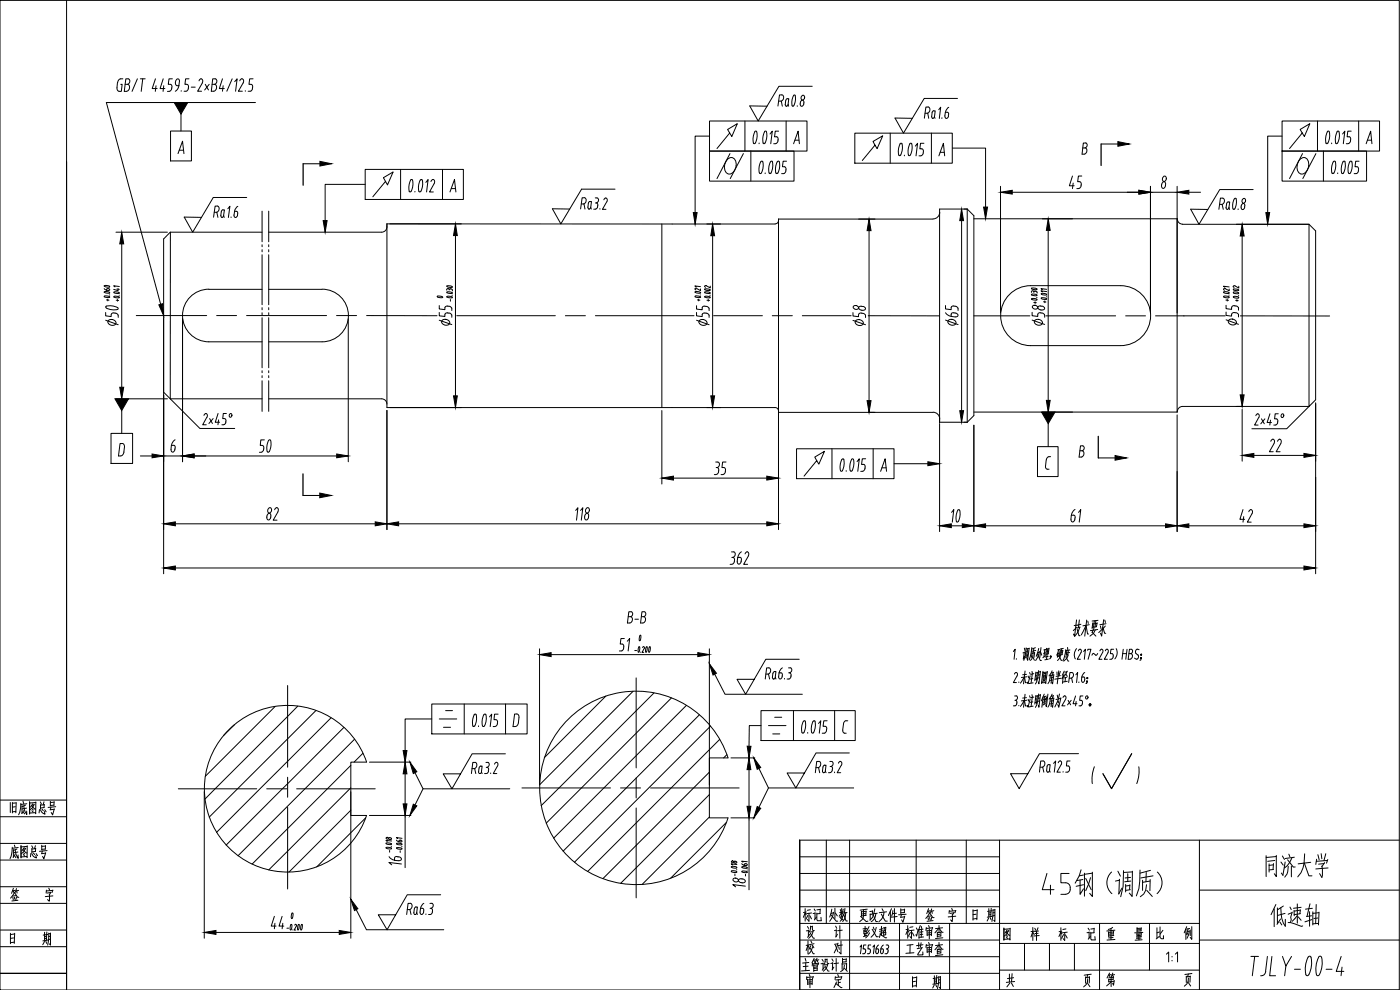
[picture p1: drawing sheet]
<svg xmlns="http://www.w3.org/2000/svg" width="420mm" height="297mm" viewBox="0 0 420 297" stroke-linecap="round" stroke-linejoin="round" font-family="sans-serif">
<defs><g id="words">
<text font-size="15" x="324.2" y="238.8">( )</text>
<text font-size="13.7" x="311.5" y="270.6">45钢（调质）</text>
<g font-size="11.5">
<text x="378.9" y="264.6">同济大学</text>
<text x="380.3" y="279.4">低速轴</text>
</g>
<g font-size="7.9">
<text x="1.8" y="245.9">旧底图总号</text>
<text x="1.8" y="258.9">底图总号</text>
<text x="256.8" y="278">更改文件号</text>
<text x="240.9" y="297.7">审 定</text>
<text x="330.9" y="297.4">第 页</text>
</g>
<g font-size="7.5">
<text x="2.1" y="271.6">签 字</text>
<text x="239.9" y="277.6">标记</text>
<text x="247.6" y="277.6">处数</text>
<text x="276.6" y="277.6">签 字</text>
<text x="290.7" y="277.6">日 期</text>
<text x="1.8" y="284.7">日 期</text>
<text x="240.6" y="287.5">校 对</text>
<text x="270.6" y="287.9">工艺审查</text>
<text x="270.6" y="282.9">标准审查</text>
<text x="300.2" y="283.3">图 样 标 记</text>
<text x="330.9" y="283.3">重 量</text>
<text x="345.7" y="283.3">比 例</text>
<text x="272.7" y="297.7">日 期</text>
<text x="300.9" y="297.4">共 页</text>
</g>
<text font-size="7.1" x="257.9" y="282.6">彭义超</text>
<text font-size="6.6" x="187" y="188">B-B</text>
<g font-size="5.3">
<text x="188.4" y="193.7">0</text>
<text x="84" y="276.9">0</text>
</g>
</g></defs>
<g fill="none" stroke="#000" stroke-width=".3">
<path d="M51.1 69.7l-2 2v46l2 2M78.7 69.7h-27.6v50M80.6 69.7h33.9M116.1 68.1a1.59 1.59 0 0 1-1.6 1.6M232.6 67.2h-116.5v55.1h116.5M233.6 66.2a.99 .99 0 0 1-1 1M280 65.7h-46.4v58h46.4M282 63.7a2.01 2.01 0 0 1-2 2M290.3 62.7v64M292.3 65.6h61M353.3 65.6v58h-61M353.3 65.7a1.59 1.59 0 0 0 1.6 1.6"/>
<path d="M354.9 67.3h38v54.6l1.9-1.9v-50.7l-1.9-2h-20.1M62.7 86.8h16M62.7 86.8a7.9 7.9 0 0 0-7.9 7.9 7.9 7.9 0 0 0 7.9 7.9h16M80.6 86.8h16M96.7 86.8a7.9 7.9 0 0 1 7.9 7.9 7.9 7.9 0 0 1-7.9 7.9h-16.1M309.3 85.7h27M309.3 85.7a9 9 0 0 0-9 9 9 9 0 0 0 9 9M336.3 85.7a9 9 0 0 1 9 9 9 9 0 0 1-9 9M355.3 94.7v.1M51.1 119.7h27.6M80.6 119.7h33.9M114.5 119.7a1.59 1.59 0 0 1 1.6 1.6"/>
<path d="M309.3 103.7h27M232.6 122.3a.99 .99 0 0 1 1 1M280 123.7a2.01 2.01 0 0 1 2 2M282 125.7v1v-64h8.3l2 2v60l-2 2h-8.3M392.9 121.9h-38a1.59 1.59 0 0 0-1.6 1.6M69.2 218.5a25 25 0 0 1 40.8 10.2h-4.7v16l4.7-.1a25 25 0 0 1-37.1 13.1 25 25 0 0 1-3.7-39.2zM170.9 215.5a29 29 0 0 1 47.6 11.9h-5.6v18h5.6a29 29 0 0 1-43 15.6 29 29 0 0 1-4.6-45.5z"/>
</g>
<!-- layer: zhongxin -->
<g fill="none" stroke="#000" stroke-width=".3">
<path d="M40.9 94.7h21.1M65 94.7h6M74 94.7h24M101 94.7h6M110 94.7h21.1M137.1 94.7h29.6M169.7 94.7h6M178.7 94.7h29.6M214.2 94.7h14.6M231.8 94.7h6M240.8 94.7h14.6M260.6 94.7l21.4 .1"/>
<path d="M292.3 94.8h16.8M313.9 94.8h20.9M337.8 94.8h6M346.8 94.8h20.9M372.2 94.8h26.8M86.3 205.7v24.5M190.9 203.4v27M53.5 236.7h23.5M80.1 236.7h6M86.3 233.2v6M89 236.7h23.6M156.6 236.4h26.6"/>
<path d="M186.2 236.4h6M190.9 233.4v6M195.2 236.4h26.6M86.3 242.2v24.5M190.9 242.4v27"/>
</g>
<g fill="none" stroke="#000" stroke-width=".3">
<path d="M198.6 67.2v55.1M70.4 217.5l-3.3 3.2M82.5 212l-20.9 20.9M89.4 211.9l-27.9 27.9M94.8 213.2l-32 32M99.4 215.4l-34.4 34.4M103.2 218.3l-35.3 35.3M181.8 208.9l-18.4 18.4M190 207.4l-28.1 28.1M196.3 207.9l-33.9 33.9M201.5 209.4l-37.6 37.6M206 211.7l-39.8 39.8"/>
<path d="M209.9 214.5l-40.9 40.9M213.2 217.9l-40.8 40.8M105.3 229.6l-29.7 29.7M105.3 236.4l-24.7 24.6M106.4 221.8l-35 35M108.9 226l-2.6 2.7M212.9 231.7l-32 31.9M212.9 238.4l-26.6 26.6M216 221.9l-39.6 39.6M218.1 226.4l-.9 1M105.3 243.1l-18.6 18.6M109.7 245.4l-14.7 14.7"/>
<path d="M212.9 245.1l-20.2 20.3M218 246.8l-16.7 16.7"/>
</g>
<g fill="none" stroke="#000" stroke-width=".3">
<path d="M78.7 63.4v9.1M78.7 73.4v.6M78.7 74.9v.7M78.7 76.4v15M80.6 63.4v9.1M80.6 73.4v.6M80.6 74.9v.7M80.6 76.4v15M78.7 92.3v.6M78.7 93.8v.6M78.7 95.3v15M80.6 92.3v.6"/>
<path d="M80.6 93.8v.6M80.6 95.3v15M78.7 111.2v.6M78.7 112.7v.6M78.7 114.2v9.2M80.6 111.2v.6M80.6 112.7v.6M80.6 114.2v9.2"/>
</g>
<!-- layer: OTH -->
<g fill="none" stroke="#000" stroke-width=".3">
<path d="M0 .1h419.9v296.9h-419.9zM0 240.1h20M0 258h20M0 253.1h20M0 245.1h20M240 257.1h60M248 252.1v25M255 252.1v44.9M275 252.1v25M290 252.1v25M300 252.1v44.9M360 252.1v44.9"/>
<path d="M419.9 252.1h-179.9v44.9v-44.9v44.9h179.9M0 266.1h20M0 271h20M0 279h20M240 277.1h120M240 272.1h60M240 267.1h60M240 262.1h60M252.1 277.7v3.8M270 277.1v19.9M285 277.1v19.9M330 277.1v19.9"/>
<path d="M345 277.1v14M360 267.1h59.9M0 284h20M20 292h-20h20M240 287h60M240 292h60M240 282.1h60M251 287.6v3.8M300 291.1h60M300 283.1h60M307.5 283.1v8M315 283.1v8"/>
<path d="M322.5 283.1v8M350.1 286.3l.6-.6v2.9M351.7 287v.1M351.7 288.1v.2M352.7 286.3l.7-.6v2.9M360 282.1h59.9M375.4 287h2.3M376.6 287l-.8 5.8M378.3 292.8h.5M379.9 291.4l-.3 .8-.8 .5M380.4 287l-.6 4.5M381.7 287l-.7 5.8h1.8"/>
<path d="M384.9 287l1 2.8 1.7-2.8M385.9 289.8l-.4 3M388.5 290.8h1.8M391.9 292.4l.4 .4 .5-.4M392.8 292.4a6.7 6.7 0 0 0 .4-5.5h-.3a6.6 6.6 0 0 0-1 5.5M395.1 292.4l.4 .4 .5-.4M396 292.4a6.5 6.5 0 0 0 .4-5.5h-.4a6.9 6.9 0 0 0-.9 5.5M398 290.8h1.8M402.5 287l-1.5 4.5h2.3M402.8 290.2l-.3 2.6"/>
</g>
<!-- layer: 0 -->
<path d="M20 .1v296.7v-248.2" fill="none" stroke="#000" stroke-width=".3"/>
<g fill="none" stroke="#000" stroke-width=".3">
<path d="M35.3 24.7l-.2 1.6a.91 .91 0 0 0 .6 1.1h.7l.3-2.1h-.5M36.9 23.7h-.7a1.06 1.06 0 0 0-.9 1M37.5 25.3h.8M37.8 23.7h.7a.88 .88 0 0 1 .4 .8 .88 .88 0 0 1-.6 .8 1.12 1.12 0 0 1 .6 1.1 1.12 1.12 0 0 1-.9 1h-.7zM41.2 23.7l-1.6 3.7M42.1 23.7h1.5M42.8 23.7l-.4 3.7M46.7 23.7l-1 2.9h1.5M46.8 25.7l-.2 1.7M49 23.7l-1 2.9h1.5M49.1 25.7l-.2 1.7M51.2 39.3h6.2v9h-6.2z"/>
<path d="M51.6 26.1l-.3 1-1.1 .3M51.7 23.7h-1l-.2 1.6 .8 .1 .3 .7M52.7 24.9l.1 .5 .3 .3M52.7 24.5l-.1 .4M52.7 24.5l.2-.6a.49 .49 0 0 1 .6-.2 .49 .49 0 0 1 .3 .5l.1 .3M53.1 25.7h.6M53.7 25.6l-.3 .9-.8 .9M53.8 24.5l-.1 1.1M54.3 34.2v5.1M54.4 27.2v.2M56.1 25.3l.4 .3 .1 .5M56.6 26.1l-.3 1-1.1 .3"/>
<path d="M56.7 23.7h-1l-.2 1.6h.5M57.4 26.1h1.2M60.4 23.7l.3 .2 .1 .7-1.5 2.8h1.2M60.4 23.6l-.7 .6M61.6 25.3l1 1.7M62.8 25.3l-1.4 1.7M63.7 25.3h.7M63.8 23.7h.8a.88 .88 0 0 1 .5 .8 .88 .88 0 0 1-.7 .8 1.12 1.12 0 0 1 .6 1.1 1.12 1.12 0 0 1-.8 1h-.8zM66.8 23.7l-1 2.9h1.5M67 25.7l-.2 1.7M69.7 23.7l-1.6 3.7M70.4 24.5l.8-.8-.5 3.7"/>
<path d="M72 24.2a.63 .63 0 0 1 .8-.5 .63 .63 0 0 1 .3 .9l-.1 .3M72.9 24.9l-1.4 2.5h1.2M73.6 27.2v.2M74.5 27.4h.6M75.8 26.6l-.3 .5-.4 .3M75.8 26.1l-.1 .5M75.9 23.7h-1l-.2 1.6 .9 .1 .2 .7M76.7 30.8h-44.8l16.3 60.5M212.9 36.3h29.3v9h-29.3zM219 39.9l.6 1.1 1.7-3.9-2.9 1.7 .6 1.1-3.8 4.7M223.6 36.3v9M233.7 39.4h-1l-.2 1.6a1 1 0 0 1 1.1 .6 1 1 0 0 1-.4 1.2l-.4 .3"/>
<path d="M234.5 30.3l.3 1.6M234.6 28.5h-.7l-.4 3.3M234.6 28.4a1.01 1.01 0 0 1 .6 1.1 1.01 1.01 0 0 1-.8 .8h-.7M235.9 36.3v9M236.3 29.6h.4l-.2 1.7M236.3 29.6l-.2 .1a2.23 2.23 0 0 0-.4 1.9l.4 .3M236.5 31.4l.2 .5M236.6 31.3l-.5 .6M237.7 31.7l.3 .2 .2-.2M238.1 28.7l-.4 1.5v1.5M238.1 28.7l.3-.2a3.2 3.2 0 0 1-.2 3.2M239.3 31.7v.2"/>
<path d="M240.2 30.8a.56 .56 0 0 1 .5-.8 .56 .56 0 0 1 .6 .8M240.2 30.8v.4M240.6 28.8a.61 .61 0 0 1 .9 .2 .61 .61 0 0 1-.2 .8 .61 .61 0 0 1-.9-.2 .61 .61 0 0 1 .2-.8zM241.3 30.8l-.1 .4a.56 .56 0 0 1-.5 .7 .56 .56 0 0 1-.5-.7M243.8 25.9h-10l-6.3 10.4-2.5-4.5 5.2 .1M256.5 39.9h29.3v9.1h-29.3zM267.2 39.9v9.1M278.4 34l.3 1.5M278.5 32.1a1.01 1.01 0 0 1 .6 1 1.01 1.01 0 0 1-.8 .9h-.7M278.6 32.1h-.7l-.5 3.4M279.5 39.9v9.1M279.7 33.8l.3-.5h.7l-.3 1.9-.5 .3-.3-.6"/>
<path d="M279.7 33.8l-.1 1.2M280.4 35l.2 .5M281.7 32.9l.6-.7-.4 3.3M282.7 35.3v.2M283.6 34.8a.56 .56 0 0 0 .5 .7 .56 .56 0 0 0 .6-.7M284.2 33.7h-.5l-.2 1.1M284.3 33.7l.4 .3-.1 .8M284.7 32.2l-.7 .7-.2 .8M287.4 29.5h-10l-6.3 10.4-2.5-4.5 5.2 .1M384.8 36.3h29.2v9h-29.2zM390.8 39.9l.7 1.1 1.6-3.9-2.9 1.7 .6 1.1-3.8 4.7M395.4 36.3v9"/>
<path d="M405.5 39.4h-1l-.2 1.6a1 1 0 0 1 1.1 .6 1 1 0 0 1-.3 1.2l-.5 .3M407.8 36.3v9M53.4 46.1l1.4-3.7 .4 3.7M53.8 45.1h1.3M74 59.3h-10l-6.2 10.4-2.5-4.6 5.2 .1M91 49.1h5M109.6 55.3h-12v10.9M109.6 50.8h29.5v9h-29.5zM115.7 54.4l.6 1.1 1.7-3.9-2.9 1.7 .6 1.1-3.8 4.6M120.2 50.8v9M123.4 57.4l-.3 .2a3.5 3.5 0 0 1 .4-3.8 3.5 3.5 0 0 1-.1 3.6M124.5 57.4v.2"/>
<path d="M125.7 57.4a3.7 3.7 0 0 1 .8-3.6 3.5 3.5 0 0 1-.2 3.6M126.3 57.4l-.3 .2-.3-.2M127.8 54.7l.7-.8-.5 3.7M129.3 54.5a.6 .6 0 0 1 .8-.6 .6 .6 0 0 1 .3 .9l-.1 .3M130.3 55.1l-1.4 2.5h1.1M132.8 50.8v9M135 57.6l1.4-3.7 .4 3.7M135.4 56.6h1.3M175.3 59.3h-.6l-.5 3.4M175.4 59.3a1.01 1.01 0 0 1 .5 1 1.01 1.01 0 0 1-.8 .9M178.6 59.4h.6M179.2 59.4a.77 .77 0 0 1 .4 .8 .77 .77 0 0 1-.6 .7"/>
<path d="M181.2 59.9l.2-.2a.59 .59 0 0 1 .8 0 .59 .59 0 0 1-.1 .9l-1.3 2.2h1.1M184.6 56.8h-10.1l-6.2 10.4-2.5-4.6 5.2 .1M212.9 40.8h-4.3v23M212.9 45.3h25.4v9h-25.4zM218.2 48a1.51 1.51 0 0 1 1.8-.6 1.51 1.51 0 0 1 .9 1.7 2.48 2.48 0 0 1-2.5 3 2.84 2.84 0 0 1-.2-4.1zM219.1 46.1l-3.9 7.5M223.1 46.1l-3.9 7.5M225.3 45.3v9M226.1 42.9l.3 .2a3.6 3.6 0 0 0 .6-3.7l-.2-.1a4 4 0 0 0-.7 3.6M227.8 42.9v.2M227.9 51.9a3.7 3.7 0 0 1 .7-3.6 3.5 3.5 0 0 1-.1 3.6M228.5 51.9l-.3 .2-.3-.2"/>
<path d="M229 42.9l.3 .2a3.6 3.6 0 0 0 .6-3.7l-.2-.1a4 4 0 0 0-.7 3.6M229.7 51.9l-.1 .2M230.8 51.9a3.7 3.7 0 0 1 .8-3.6l.2 .2 .1 1.1-.5 2.3M231.1 40.2l.7-.8-.5 3.7M231.4 51.9l-.3 .2-.3-.2M232.2 43.1h.6M232.8 51.9a3.7 3.7 0 0 1 .8-3.6 3.5 3.5 0 0 1-.1 3.6M233.4 51.9l-.3 .2-.2-.2M235.8 51.3l-.4 .7-.8 .1M236.1 48.4h-1.1l-.2 1.6 1 .3v1M238.2 43.1l1.3-3.7 .4 3.7M238.5 42.1h1.3"/>
<path d="M262.6 43.5l.6 1.1 1.7-3.8-2.9 1.6 .6 1.1-3.8 4.7M270.3 43h.3a3.8 3.8 0 0 1-.6 3.7h-.2a4.2 4.2 0 0 1 .5-3.7zM271.4 46.6v.2M272.6 46.5a3.9 3.9 0 0 1 .7-3.5 3.5 3.5 0 0 1-.1 3.5M273.2 46.5l-.3 .2-.3-.2M274.7 43.8l.7-.8-.5 3.8M277.1 45.5l-.3 1-1 .3M277.3 43h-1l-.2 1.6 .8 .1 .2 .8M281.8 46.8l1.3-3.8 .4 3.8M282.2 45.7h1.2M285.8 44.4h10v17.7M300.3 55.9v38"/>
<path d="M303.8 57.7h38M321.9 52.8l-1 2.9h1.5M322.1 54.9l-.2 1.7M323.2 56.6h.6M324.7 52.8h-1.1l-.2 1.7a1.03 1.03 0 0 1 1.2 .7 1.03 1.03 0 0 1-.6 1.3h-.2M325 44.4h.6M325.8 42.9h-.7l-.4 3.4h.7M325.8 42.9a.79 .79 0 0 1 .5 .8 .79 .79 0 0 1-.7 .7 1.01 1.01 0 0 1 .6 1 1.01 1.01 0 0 1-.8 .8M330.5 43.2h5M345.3 55.9v38M345.3 57.7h8M348.6 55.3l.3-.5a.49 .49 0 0 1 .5-.3 .49 .49 0 0 1 .4 .5v.7a.61 .61 0 0 1-.6 .8 .61 .61 0 0 1-.6-.8v-.3"/>
<path d="M349.1 53.1a.49 .49 0 0 1 .6-.3 .49 .49 0 0 1 .3 .5l-.2 .9a.49 .49 0 0 1-.6 .2 .49 .49 0 0 1-.3-.4zM353.3 55.9v38M356.8 57.7h3.5M366.9 59.5l-.6-.1-.5 3.4M366.9 59.4a1.01 1.01 0 0 1 .6 1.1 1.01 1.01 0 0 1-.8 .8h-.7M370.4 59.7a3.1 3.1 0 0 0-.1 3.1 3.1 3.1 0 0 0 .5-3.3l-.3 .2M373 59.7a.61 .61 0 0 1 .9 .2 .61 .61 0 0 1-.3 .9 .61 .61 0 0 1-.9-.2 .61 .61 0 0 1 .3-.9zM376.1 56.9h-10l-6.3 10.4-2.5-4.5 5.2 .1M384.8 40.8h-4.4v23M384.8 45.3h25.3v9h-25.3zM390 48a1.51 1.51 0 0 1 1.8-.6 1.51 1.51 0 0 1 1 1.7 2.48 2.48 0 0 1-2.5 3 2.84 2.84 0 0 1-.3-4.1zM390.9 46.1l-3.9 7.5"/>
<path d="M394.9 46.1l-3.9 7.5M397.2 45.3v9M398.5 42.9l-.3 .2a3.6 3.6 0 0 1 .5-3.8 3.5 3.5 0 0 1-.2 3.6M399.7 42.9l-.1 .2M399.7 51.9a3.7 3.7 0 0 1 .8-3.6 3.5 3.5 0 0 1-.2 3.6M400.3 51.9l-.3 .2-.3-.2M401.4 42.9l-.3 .2a3.6 3.6 0 0 1 .5-3.8 3.5 3.5 0 0 1-.2 3.6M401.5 51.9l-.1 .2M402.6 51.9a3.7 3.7 0 0 1 .8-3.6l.3 .2 .1 1.1-.6 2.3M402.9 40.2l.7-.8-.5 3.7M403.2 51.9l-.3 .2-.2-.2M404 43.1h.6"/>
<path d="M404.7 51.9a3.7 3.7 0 0 1 .7-3.6 3.5 3.5 0 0 1-.1 3.6M405.3 51.9l-.3 .2-.3-.2M407.7 51.3l-.5 .7-.8 .1M407.9 48.4h-1l-.2 1.6 .9 .3 .1 1M410 43.1l1.4-3.7 .3 3.7M410.4 42.1h1.2M34.8 69.7h15.4M36.5 73.2v43M64.3 63.7h.7a.98 .98 0 0 0 .7-.9 .98 .98 0 0 0-.5-1h-.6l-.5 3.4M65.1 63.7l.3 1.5M66.3 64.6l.3 .6M66.4 63.5l-.1 1.2"/>
<path d="M66.6 65.2h.1M66.9 63h.5l-.3 1.7M66.9 62.9l-.5 .6M67.1 64.8l.2 .4M67.1 64.7l-.4 .5M68.4 62.6l.6-.7-.5 3.4M69.3 65.1v.2M70.4 63.4h.5a.98 .98 0 0 1 .4 1.1 .98 .98 0 0 1-.8 .7l-.3-.4zM71.4 61.9l-.7 .7-.3 .8M117 67.2h21.4M136.7 70.7v48.1M174.5 61.2h.6"/>
<path d="M175.3 61.2l.3 1.5M176.4 62.1l.3 .6 .5-.3 .3-1.9-.8 .2-.3 1.5M177.2 62.3l.3 .4M178.2 62.8h.5M178.7 60.9h.3M179 60.9l.4 .4-.1 .7M179.4 62l-.3 .5-.4 .2M180 62.6v.2M212.1 67.2h4.2M213.9 70.7v48.1M257.7 65.7h4.9M260.8 69.2v51"/>
<path d="M288.6 66.2v57M289.3 62.7h1.1M312.8 65.6h9.1M314.6 69.1v51M366.8 61.3l.3 1.5M368 62.2l.3 .6M368.1 61.2l-.1 1.1M368.3 62.9h.1M368.6 60.6h.5l-.3 1.9-.4 .3M368.6 60.6l-.5 .5M368.8 62.4l.2 .5M371.1 67.3h1.9"/>
<path d="M371.6 62.7v.2M372.5 62.1a.56 .56 0 0 0 .5 .8 .56 .56 0 0 0 .6-.7M372.5 61.8l-.1 .3M372.5 61.8a.56 .56 0 0 1 .6-.8 .56 .56 0 0 1 .5 .8M372.8 70.8v47.7M373.5 61.8v.4M31.3 86.6l.7 .5M31.3 85.7a1.33 1.33 0 0 1 1.6 .4 1.41 1.41 0 0 1-1.6-.4zM31.4 87.5h.7l.8 .3a1.31 1.31 0 0 1-1.6-.2v-.1M31.7 93.8v1l1.7 .2 .1-.9 .7-.2M31.7 96.1l3.8 1.3M31.9 92.4l1.7 .5h1.7"/>
<path d="M31.9 91.9a3.9 3.9 0 0 1 3.6 .7l-.2 .2M31.9 91.8l-.2 .3 .2 .3M32 90l.7 .1M32.3 89.8v.5M32.6 86.6l-.6 .2M32.6 86.6l.3 .2-.2 .3h-.7v-.3M32.6 96.1a1.34 1.34 0 0 1 1.4-.1 1.34 1.34 0 0 1 .8 1.2 1.32 1.32 0 0 1-1.5 .4 1.32 1.32 0 0 1-.9-1.3zM32.8 88.5h.1M32.9 89.2l-1.6-.2a1.17 1.17 0 0 1 1.6 .2l-.1 .1M34.2 93.9l1 .3 .3 1M34.2 88.9l1.5 .2M34.2 87.6h.8l.8 .3-.8 .2-.8-.3"/>
<path d="M34.3 88.9v.3M34.3 87.6v.3M34.9 90.1l.7 .1M35.1 86.7l.7 .1M35.3 89.9v.5M35.4 86.6v.6l-1.3-.4M35.7 89.1l.1 .2-.4 .1-1.2-.3M35.7 88.6h.1M35.8 86l-1.7-.2 .4 .3M49.1 95.6v76.6M54.8 95.6v42.9M104.5 95.6v42.9"/>
<path d="M131.3 89.1l1.5 .2M131.8 93.8v1l1.7 .1 .1-.8 .7-.2M131.8 91.7v1l1.7 .2v-.6M131.8 96.1l3.8 1.3M132.8 89l-1.2-.2-.4 .1 .1 .2M132.8 96.1a1.34 1.34 0 0 1 1.4-.2 1.34 1.34 0 0 1 .7 1.2 1.32 1.32 0 0 1-1.4 .4 1.32 1.32 0 0 1-.9-1.2zM132.8 89.1v.2M134.1 86.8v.3M134.1 86.8l.4-.2 .3 .3M134.2 88.9v.3M134.2 87.6v.3M134.2 85.8v.2"/>
<path d="M134.2 88.9l1.5 .2M134.2 87.6h.7l.9 .3-.9 .2-.7-.3M134.2 85.8l.7-.1 .9 .4-.9 .1-.7-.2M134.3 93.9l1 .3 .3 1M134.3 91.8l1 .3 .3 1.1M134.3 91.8l-.5 .1-.3 .4M134.8 86.9v.1M135.2 89.9v.5M135.4 86.7h-.4l-.2 .2M135.4 86.7l.3 .2 .1 .4M135.6 88.6h.2M135.7 89.1v.2l-.4 .1-1.1-.3"/>
<path d="M208.7 87.5h.7l.8 .3a1.3 1.3 0 0 1-1.6-.2l.1-.1M209 93.8v1l1.7 .2 .1-.8 .8-.3M209 91.7v1l1.7 .2 .1-.8 .8-.3M209 96.1l3.8 1.3M209.1 86.6l1.1 .6v-.5M209.1 86.5l-.5 .1 .3 .4M209.3 90l.8 .1M209.7 89.8v.5M210 96.1a1.34 1.34 0 0 1 1.4-.1 1.34 1.34 0 0 1 .7 1.2 1.32 1.32 0 0 1-1.4 .4 1.32 1.32 0 0 1-.9-1.3zM210.1 88.5h.1M210.1 89.2l-1.5-.2a1.18 1.18 0 0 1 1.6 .2v.1M210.2 86l-1.7-.2 .4 .3"/>
<path d="M211.5 85.9l.2 .3M211.5 87.7a1.27 1.27 0 0 1 1.6 .3 1.53 1.53 0 0 1-1.6-.3zM211.5 93.9l1.1 .3 .2 1M211.5 91.9l1.1 .3 .2 1M211.5 86.7a1.18 1.18 0 0 0 1.6 .2l-1.5-.2M212.2 90.1l.7 .1M212.6 89.9v.5M213 88.6h.1M213 89.1l.1 .2-.4 .1-1.1-.3M213.1 89.1l-1.2-.2-.4 .1 .1 .2M213.1 85.8v.6l-1.2-.7-.4 .2M256 93.8v1l1.6 .2v-.6"/>
<path d="M256 96.1l3.8 1.3M256.1 91.9a.86 .86 0 0 1 1-.2 .86 .86 0 0 1 .5 .9 .86 .86 0 0 1-1 .2 .86 .86 0 0 1-.5-.9zM256.9 96.1a1.34 1.34 0 0 1 1.4-.1 1.34 1.34 0 0 1 .7 1.2 1.32 1.32 0 0 1-1.4 .4 1.32 1.32 0 0 1-.9-1.2zM258.5 94l1 .2 .3 1.1M258.5 91.9l.4 .1M258.5 93.9l-.6 .1-.2 .4M258.5 91.9h-.3a.53 .53 0 0 0-.5 .5 .53 .53 0 0 0 .5 .6h.3M258.9 91.9l.6 .3a.49 .49 0 0 1 .2 .5 .49 .49 0 0 1-.5 .4h-.7M283.8 91.7v1l1.7 .2v-.8l.8-.3M283.8 96l3.7 1.4M283.8 93.8l.5 .6 1.1 .5M284.7 96.1a1.34 1.34 0 0 1 1.4-.2 1.34 1.34 0 0 1 .8 1.2 1.32 1.32 0 0 1-1.5 .4 1.32 1.32 0 0 1-.9-1.2z"/>
<path d="M285.5 94.9l1.2 .2M285.5 94.3v.6M286.3 93.9l1 .3a.49 .49 0 0 1 .2 .5 .49 .49 0 0 1-.5 .4h-.3M286.3 91.8l1 .3 .2 1.1M286.3 93.8l-.6 .1-.2 .5M309.6 88.3a1.27 1.27 0 0 1 1.6 .4 1.53 1.53 0 0 1-1.6-.4zM309.6 86.5a1.33 1.33 0 0 1 1.6 .3 1.41 1.41 0 0 1-1.6-.3zM309.8 93.7v1l1.6 .2 .3-1h1M309.8 96l3.7 1.4M309.9 91.9a.86 .86 0 0 1 .9-.3 .86 .86 0 0 1 .6 .9 .86 .86 0 0 1-1 .2 .86 .86 0 0 1-.5-.8zM310.3 90.7l.7 .1M310.3 87.6v.1"/>
<path d="M310.6 90.5v.5M310.6 87.4h.3M310.6 96.1a1.34 1.34 0 0 1 1.5-.2 1.34 1.34 0 0 1 .7 1.2 1.32 1.32 0 0 1-1.5 .4 1.32 1.32 0 0 1-.8-1.2zM310.7 87.3l-.4 .2-.5-.2-.3 .4M310.9 87.4l.3 .1v.5M311.1 89.3h.1M311.1 89.8l.1 .2-.4 .1-1.1-.3M311.2 89.8l-1.2-.3-.4 .2v.2M312.5 89.4a1.29 1.29 0 0 1 1.6 .4 1.29 1.29 0 0 1-1.6-.4zM312.5 88.1a1.29 1.29 0 0 1 1.6 .4 1.29 1.29 0 0 1-1.6-.4zM312.7 91.9l-.7-.1a.53 .53 0 0 0-.5 .5 .53 .53 0 0 0 .5 .6l.7 .1M312.7 93.9l.7 .5 .1 .8"/>
<path d="M312.7 91.8l.6 .3a.49 .49 0 0 1 .2 .5 .49 .49 0 0 1-.5 .4h-.3M313.2 90.5l.7 .1M313.6 90.3v.5M314 89.1h.1M314.1 87.5l-1.7-.2 .4 .3M314.1 86.8l-1.7-.2 .4 .3M367.2 86.8l.3 .3M367.3 88.9v.2M367.3 87.6v.2M367.3 88.9l1.5 .1M367.3 87.6l1.5 .1M367.3 89.1l1.5 .2"/>
<path d="M367.3 87.8l1.5 .2M367.7 86.6l1.2 .6v-.5M367.8 86.6l-.4-.1-.2 .3M367.9 90l.8 .1M368 93.6v1l1.6 .3v-.6M368 91.6v1l1.6 .2v-.6M368 96l3.7 1.3M368.3 89.8v.5M368.8 88.5h.1M368.8 89.1v.2M368.8 87.7v.3M368.9 96a1.34 1.34 0 0 1 1.4-.2 1.34 1.34 0 0 1 .7 1.2 1.32 1.32 0 0 1-1.5 .4 1.32 1.32 0 0 1-.8-1.2z"/>
<path d="M368.9 86.1l-1.7-.2 .4 .3M370.1 85.9l.3 .3M370.1 86.8a1.29 1.29 0 0 1 1.6 .3 1.29 1.29 0 0 1-1.6-.3zM370.2 87.6h.7l.8 .3a1.13 1.13 0 0 1-1.6-.2zM370.5 91.8h.4M370.5 91.7l-.6 .1-.2 .4M370.7 85.8l1.1 .6v-.5M370.7 85.8l-.4-.1-.2 .2M370.8 90.1l.8 .1M370.9 93.8h-.7l-.5 .5M370.9 93.8l.8 .5v.8M370.9 91.8l.8 .4v.9"/>
<path d="M371.2 89.9v.5M371.7 89.4v-.1a1.13 1.13 0 0 0-1.6-.1l.8 .3 .8-.1M371.7 88.6h.1M34.8 119.7h15.4M51.1 119.7l8.9 8.9h10.4M33.3 130h6.5v9.1h-6.5zM36.5 123.2v6.8M36.7 133.1h-.7l-.4 3.7h.6M36.7 133.1a.89 .89 0 0 1 .6 1.1l-.1 1.5M37.2 135.6a1.19 1.19 0 0 1-1 1.2M42.1 136.8h3.5M49.1 136.8h5.7"/>
<path d="M51.4 133.6l-.1 1.6a.53 .53 0 0 0 .6 .5 .53 .53 0 0 0 .5-.5l.1-.4M51.4 133.6h.6M52.1 133.6l.4 .2 .1 .6M52.5 134.5v.4M52.5 132l-.5 .4-.5 1.2M58.3 136.8h42.7M61.8 124.1l.4 .4-.1 .7M61.8 124.1l-.6 .5M62.1 125.2l-1.3 2.3h1.1M62.9 125.6l.9 1.5M64 125.6l-1.3 1.5M65.4 124.1l-.8 2.6h1.3"/>
<path d="M65.6 126l-.2 1.5M66.6 127.5h.5M67.8 126.4l-.1 .3M67.8 126.7l-.2 .5-.4 .2M67.9 124.1h-.9l-.2 1.5 .8 .1 .2 .6M69 124.1h.3a.55 .55 0 0 1 .3 .6 .55 .55 0 0 1-.7 .4l-.1-.5zM77.9 135.7h.5M78.7 133.6a1.16 1.16 0 0 1-.2 2.1M79.3 132h-1l-.2 1.6h.6M80.6 132.2l-.5 2.2 .1 1.1 .3 .2a3.7 3.7 0 0 0 .7-3.5M81.2 132.2l-.3-.3-.3 .3M116.1 123.1v35.8"/>
<path d="M117 122.3h21.4M198.6 123.2v22M212.1 122.3h4.2M214.8 138.6h.6a.87 .87 0 0 1 .5 .9 .87 .87 0 0 1-.7 .8M217.9 138.6h-1l-.2 1.7 .9 .2 .1 1M233.6 123.2v35.7M239.1 134.6h29.2v9h-29.2zM245.1 138.2l.6 1.1 1.7-3.9-2.9 1.7 .6 1.1-3.8 4.7M249.7 134.6v9M252.6 137.9l-.5 2.2 .1 1.1 .3 .2a3.5 3.5 0 0 0 .5-3.7l-.3 .2M255.7 137.7h.3a3.8 3.8 0 0 1-.6 3.7h-.1a4.2 4.2 0 0 1 .4-3.7zM257.2 138.5l.7-.8-.5 3.7"/>
<path d="M259.8 137.7h-1l-.2 1.6 .8 .1 .2 .7M260.7 123.7h1.9M262 134.6v9M268.3 139.1h10.2M282 127.1v32.4M289.3 126.7h1.1M292.3 127.6v31.9M311.4 134h6.1v9h-6.1zM312.8 123.6h9.1M314.6 127.1v6.9M315.3 137a1.04 1.04 0 0 0-1.3 1l-.2 1.8a.73 .73 0 0 0 .5 1h.5M324.9 133.8h-.6l-.5 3.3h.7a1.01 1.01 0 0 0 .8-.8 1.01 1.01 0 0 0-.6-1l-.6-.1"/>
<path d="M324.9 133.8a.77 .77 0 0 1 .5 .8 .77 .77 0 0 1-.6 .6M329.6 137.4h5M353.3 124.5v35M371.1 121.9h1.9M372.8 122.8v15.6M376.3 136.6h15M376.9 124.7l.1-.3a.57 .57 0 0 1 .9 0 .57 .57 0 0 1-.1 .9l-1.3 2.2h1.1M378.6 125.7l.8 1.5M379.6 125.7l-1.2 1.5M381.1 124.1l-.8 2.7h1.3M381.3 126.1l-.2 1.4M382 131.8l.5 .4-.2 .8"/>
<path d="M382 131.8l-.6 .6M382.3 127.5h.5M382.4 133.1l-1.4 2.4h1.1M383.4 132.4a.6 .6 0 0 1 .8-.6 .6 .6 0 0 1 .3 1l-.1 .2M383.5 126.8l-.3 .5-.4 .2M383.6 124.1h-.9l-.2 1.6 .9 .2v.9M384.4 133.1l-1.4 2.4h1.2M384.7 124.2h.2a.55 .55 0 0 1 .4 .6 .55 .55 0 0 1-.7 .4l-.1-.5zM392.9 121.9l-6.7 6.7h-10.5M394.8 120.8v51.4M52.6 157.2h60M80.1 154.8l.3-.6a.49 .49 0 0 1 .5-.2 .49 .49 0 0 1 .4 .5l-.1 .7a.61 .61 0 0 1-.6 .8 .61 .61 0 0 1-.5-.8v-.4"/>
<path d="M80.6 152.5a.49 .49 0 0 1 .5-.2 .49 .49 0 0 1 .4 .5l-.2 .9a.49 .49 0 0 1-.6 .2 .49 .49 0 0 1-.4-.5zM82.4 152.9a.6 .6 0 0 1 .8-.6 .6 .6 0 0 1 .3 1l-.1 .3M83.4 153.6l-1.4 2.5h1.1M90.9 148.7h5.1M119.6 157.2h110.5M172.8 153.1l.6-.8-.4 3.8M174.2 153.1l.7-.8-.4 3.8M175.5 154.8l-.1 .4M175.5 154.8l.2-.6a.49 .49 0 0 1 .6-.2 .49 .49 0 0 1 .4 .5l-.1 .7a.61 .61 0 0 1-.6 .8 .61 .61 0 0 1-.5-.8M176 152.5a.49 .49 0 0 1 .5-.2 .49 .49 0 0 1 .4 .5l-.3 .9a.49 .49 0 0 1-.5 .2 .49 .49 0 0 1-.4-.5zM202.1 143.5h28M214.4 142.4h.5"/>
<path d="M214.9 140.3l.7 .2v1M215.7 141.5l-.3 .6-.4 .2M216.4 142.4h.6M217.7 141.5l-.3 .6-.4 .2M254 141.2v.2M258.3 141.4h.6M259.6 140.6l-.2 .5-.5 .3M259.6 140.2v.4M264.3 141.4l1.3-3.7 .5 3.7M264.7 140.4h1.2M285.5 157.8h3.3M285.6 153.7l.7-.8-.5 3.8"/>
<path d="M287 156.4l.3 .3a3.3 3.3 0 0 0 .4-3.8 3.9 3.9 0 0 0-.7 3.5M295.8 157.8h54M321.4 155.8v.3a.53 .53 0 0 0 .6 .5 .53 .53 0 0 0 .5-.5l.1-.3M322.1 154.6h-.6l-.1 1.2M322.1 154.6l.6 .4-.2 .8M322.6 152.9l-.5 .4-.5 1.2M323.7 153.7l.7-.8-.5 3.8M356.8 157.8h34.5M373 152.9l-.9 2.9h1.4M373.3 155l-.3 1.7M375.4 152.9l.4 .2 .1 .8-1.5 2.8h1.1M375.4 152.9l-.6 .6"/>
<path d="M52.6 170.4h338.7M219.1 169.3h.6M219.5 165.6h.7a.87 .87 0 0 1 .4 .8 .87 .87 0 0 1-.6 .8M219.6 167.2h.3M220 167.3a1.15 1.15 0 0 1-.3 2M221.4 167.2l-.1 1.6a.53 .53 0 0 0 .5 .5 .53 .53 0 0 0 .5-.5l.1-.3M221.4 167.2h.8l.2 .2v1.1M222.5 165.6l-.6 .4-.5 1.2M223.6 166.2a.6 .6 0 0 1 .8-.6 .6 .6 0 0 1 .3 .9l-.1 .3M224.6 166.9l-1.4 2.4h1.2M161.9 194.7v40.8M165.4 196.4h44"/>
<path d="M185.9 195.3h.5M187.2 194.5l-.3 .6-.4 .2M187.4 191.6h-1l-.3 1.6h.6M192 194.1v.8l-.4 .8-.1-.8 .2-.8M192.3 195.7h.1M193.3 194.6l-.6 1.1h.5M194.2 194.1v.8l-.3 .8-.2-.8 .3-.8M195.1 194.1l.1 .8-.4 .8-.1-.8 .2-.8M212.9 194.7v40.8M239.9 197.8h-10.1l-6 10.5-2.6-4.5h5.2M304.1 195.5l.6-.7-.4 3M305.1 197.6l-.1 .2"/>
<path d="M307.4 194.5l.2 .7M307.4 195.6l-.3 2.1M307.4 195.8l-.4 .1M307.5 196.9l-.4 .9M308 194.4l-.7 3.7M308 196.4l-.2 1M308.4 194.8l-.2 1.1M308.4 196.4l-.1 .7-.5 .1M308.4 196.5l-.5 .1M308.6 195.9l-.7 .1M308.6 195.4h-.6M308.9 194.5l-.5 3.6-.2-.5"/>
<path d="M308.9 194.5l-.9 .2M309.7 194.3l-.8 3.7M309.8 195.8l-.3 1.4M310 197.2l.4 .9M310 196.4l-.4 1.4-.4 .3M310.3 194.7l-.3 1.3M310.5 195.9l-.8 .2M310.5 195.7l-.2 1.6M310.7 194.3l-1.1 .5M310.9 195.1l-1.3 .3M311.4 196.2l.8 2 .3-.1M311.7 194.5l-.7 2.4"/>
<path d="M311.9 195.7l-.5 .1M312 195.5l-.6 1.8-.6 .9M312.3 195.7l.3 .9M312.4 194.3l-.4 3M313.6 194.9l-.3 2.2M313.7 195.9l-.5 .1M313.8 196.8l-.8 .5M313.9 194.8l-.6 .2M314.1 194.5l-.2 2.1M314.5 194.7l-.4 3.1M314.6 195.4h-.5M314.6 196.9l-.9 .2"/>
<path d="M314.6 197.8l-1 .2M314.7 196.2l-.8 .1M314.8 194.6l-.7 .2M314.8 194.5l-.2 1.7M315.3 196.9v.2zM315.3 196.9l.1-.1-.1 .4zM315.3 197h.1M315.4 197l-.4 .7M317.5 195.9l-.4 .7M317.7 195l-.4 2.2M317.8 196l-.3 .1M317.9 196.8l.6 1.3h.2"/>
<path d="M317.9 195.9l-.2 1-.4 .1M318.1 194.8l-.7 .2M318.2 195.1l-.2 1.6M318.6 194.7a4.5 4.5 0 0 1-1.2 3.5M318.7 195.8l-.5 .1M318.8 196.4l-.8 .1M318.9 195.2l-.8 .2M319 195.1l-.3 1.3M319.1 194.5l-.9 .2M319.9 194.9l-.9 3.4M319.9 197.1l.6 1.3h.3M320.2 195.2l-.2 1.3"/>
<path d="M320.4 194.3l.1 .7M320.5 196.8l-.6 .1M320.5 196.6l-.4 1-.9 .8M320.5 196.3l-.5 .1M320.6 195.2l-.1 1.1M321 195.8l-1.2 .1M321.1 195l-1.3 .2M323.1 194.6a2.75 2.75 0 0 0-.4 3.1M323.1 186l-.6 4.9-.3-.7M323.1 188.2l-1 1M323.3 188.8l.5 1.9h.3M323.9 186l-.3 2.3"/>
<path d="M324.1 188.2l-.8 .2M324.1 188.1l-.5 1.3-1.1 1.5M324.2 194.8l.2 .2 .1 .6-1.2 2.2h.9M324.2 194.8l-.6 .5M324.4 187.3l-2 .4M325.2 195.5l.6-.7-.4 3M325.9 187.8l-1.4 2.7M326 187.8l.4 2.4h.3M326.1 186l-.6 4.9M326.4 195.1l.1-.3h.9l-.8 3M326.5 186.4l.1 .7M326.9 187.4l-1.9 .4"/>
<path d="M327.7 189.7l1.2 1.2M328 186.9l-.3 1.7M328.1 190.1l-1 .8M328.4 188.3l-.7 1.5M328.4 186.3l-.2 1.9M328.7 189l-.5 1.1M328.9 186.2l-.3 1.9M329.2 187.1l-1.3 .1M329.3 186.8l-.2 1.2-1.3 .2M329.4 196.1l-.4 .5-.9-.6-.4 .6M329.4 188.9l-2.2 .3M329.5 186.1l-1.8 .2"/>
<path d="M330.2 187.8l.3 .9M330.6 194.8l.3 .2 .1 .6-1.2 2.2h.9M330.6 194.8l-.5 .5M330.7 188.9l-1 .9M331 188.1l.5 1.9h.4M331.2 186l-.6 4.9-.3-.9M331.6 186l.2 .8M331.7 187.8l-.6 .8M331.9 187.1l-1.8 .3M332.2 194.8l.3 .2 .1 .6-1.2 2.2h1M332.3 194.8l-.6 .5M334.2 194.8h-.8l-.2 1.3h.5a.95 .95 0 0 1 .3 1.1 .95 .95 0 0 1-1 .6"/>
<path d="M335 194.6a2.77 2.77 0 0 1-.4 3.1M336.9 196.1h1.2M337.1 194.8l-.4 3M338.2 194.8l-.3 3M338.8 196.1h.6M339.5 194.8h-.5l-.4 3h.6a.87 .87 0 0 0 .7-.8 .87 .87 0 0 0-.5-.9M339.5 194.8a.7 .7 0 0 1 .4 .7 .7 .7 0 0 1-.5 .6M341.5 196.5a.7 .7 0 0 1 0 1 .7 .7 0 0 1-1-.1M341.9 195a.73 .73 0 0 0-1.1 0 .73 .73 0 0 0 .1 1.1l.6 .4M342.3 197.4l.2 .1M342.4 196.4h.2M342.4 197.5h.1"/>
<path d="M342.5 196.4v.1zM342.5 196.4h.1M342.5 197.5l-.2 .6h-.2M342.5 197.4l-.2 .1M342.5 197.4l-.1-.1-.1 .2M342.5 197.4l-.1 .2-.1-.1M342.6 196.4l-.1 .2-.1-.2M129.6 215.7h-8v9.5M129.6 211.2h28.6v9h-28.6zM131.8 215.7h5.3M133.1 218.2h2.1M133.7 213.2h2.1"/>
<path d="M139.3 211.2v9M142.9 214.4a3.7 3.7 0 0 1-.7 3.6 3.5 3.5 0 0 1 .4-3.8l.3 .3M143.6 217.8v.2M145.2 214.4l-.5 2.3 .1 1.1 .3 .2a3.7 3.7 0 0 0 .7-3.6M145.8 214.5l-.3-.3-.3 .3M146.9 215.1l.7-.8-.5 3.7M148 218h.5M148.8 215.9l.5 .5v.8M149.3 217.1l-.3 .6-.4 .2M149.5 214.3h-1.1l-.1 1.6h.5M151.7 211.2v9M155.7 215.4a2.56 2.56 0 0 1-.7 2.5l-.4 .1"/>
<path d="M155.8 215.4a.89 .89 0 0 0-.7-1.2h-.7l-.4 3.8h.6M214.5 202.3l3.1 6h23.2M228.4 217.7h-3.5l-.1 6.2M228.4 213.2h28.3v9h-28.3zM230.6 202.3l.4 1.4M230.6 217.7h5.3M230.7 200.4h-.6l-.4 3.3M230.7 200.4a1.01 1.01 0 0 1 .6 1 1.01 1.01 0 0 1-.8 .8l-.7 .1M231.9 202.1l.1 1.6h.5l.2-.5M232 202.1l.2-.5 .7-.1-.2 1.7M232.5 215.2h2.1M232.7 203.3l.2 .4"/>
<path d="M233.7 203a.56 .56 0 0 0 .5 .7 .56 .56 0 0 0 .5-.7l-.1-1-.8-.1-.1 1.1M234.8 200.4l-.7 .7-.3 .8M235.5 203.6l-.1 .1M236.6 200.4h.6M236.7 201.9h.3M237 201.9a1.02 1.02 0 0 1 .3 1.2 1.02 1.02 0 0 1-1.1 .6M237.2 200.4a.77 .77 0 0 1 .4 .8 .77 .77 0 0 1-.6 .6M238.1 213.2v9M241.1 216.4l-.5 2.3 .1 1.1 .3 .2a3.5 3.5 0 0 0 .4-3.8l-.3 .2M242.4 219.8v.2M244.2 219.8l-.5 .1a3.7 3.7 0 0 1 .6-3.7l.3 .2 .1 1.1-.5 2.3M245.7 217.1l.6-.8-.4 3.7"/>
<path d="M247.6 217.9l.4 .3 .1 .5M248.1 218.8l-.3 .9-1 .3M248.2 216.3h-1l-.2 1.6h.6M250.5 213.2v9M252.9 219a.73 .73 0 0 0 .6 1M253.4 220h.6M254.4 216.3a.94 .94 0 0 0-1.3 .9l-.2 1.9M304.5 208.8h.5a.7 .7 0 0 1 .4 .7 .7 .7 0 0 1-.6 .6M304.6 210.1h.2M304.8 210.1l.4 .7M305 201.8l.3 .2v.6l-1.2 2.2h1M305 201.8l-.5 .5"/>
<path d="M305.2 210.8l-.3 .9-.8 .1M305.8 204.6v.2M305.8 211.7v.1M307.4 203.2l-1.2 1.8M307.4 210.2l-1.2 1.7M307.5 203.2l.3 1.6h.3M307.5 210.2l.3 1.6h.3M307.6 201.3l-.4 3.9M307.6 208.3l-.4 3.9M308.1 202.3l-1.2 .2M308.1 209.3l-1.2 .2M308.2 203.1l-1.7 .2"/>
<path d="M308.2 210.1l-1.7 .2M308.6 202.8l.1 .6M308.6 209.8l.1 .6M309 201.8l.2 .5M309 208.8l.2 .5M309.2 202.8l-.7 2.3-.2-.4M309.2 209.7l-.7 2.5-.2-.5M309.7 201.5l.1 .6M309.7 208.4l.1 .7M309.8 202.2l-.3 2.7M309.8 209.2l-.3 2.7M310 203.6l-.8 .1"/>
<path d="M310 210.6l-.8 .1M310 204.9l-1.2 .2M310 211.9l-1.2 .2M310.3 202.1l-.9 .2M310.3 209.2l-.9 .1M310.9 201.7l-.3 2.5M310.9 208.6l-.3 2.7M311.1 203.7l-.5 .1M311.1 210.7l-.5 .1M311.1 202.7l-.4 .1M311.1 209.7l-.4 .1M311.3 201.8l-.4 .1"/>
<path d="M311.3 208.8l-.4 .1M311.4 201.7l-.4 2.4M311.4 208.7l-.4 2.4M311.7 201.2l-.5 3.1-.5 .9M311.7 208.2l-.5 3.2-.5 .8M312 203.4h-.6M312 210.3l-.6 .1M312 202.5l-.4 .1M312 209.5h-.4M312.3 201.4l-.5 3.8-.2-.6M312.3 208.4l-.5 3.8-.2-.6M312.3 201.5l-.6 .1"/>
<path d="M312.3 208.5l-.6 .1M312.6 204.9l1.2-.1 .1 .2M313 201.4l-.5 3.7M313.1 209.1l-.4 3.1M313.1 202.9l-.1 1.2M313.3 202l-.1 .9M313.4 204l.2 .5M313.4 208.3l-.9 2M313.4 203.4l-.6 1.4M313.5 210l-.2 1.3M313.6 209l-.4 1 .5-.2M313.7 209.5l.1 .5"/>
<path d="M313.7 210.5l-.6 .2M313.7 211.1l-.7 .5M313.8 203l-.7 .1M313.8 202.7l-.6 .1M313.8 202.9l-.2 1.1M313.9 202l-.6 .1M313.9 201.9l-.1 .8M314 208.9l-.7 .2M314.1 209.2l-.2 1.6M314.2 201.7l-1.2 .1M314.3 201.5l-.5 3.6M314.5 208.3l-.5 3.7-.2-.5"/>
<path d="M315.3 202.5l-.4 2-.4 .6M315.3 209.5l-.4 2-.4 .7M315.7 202.6l-.3 2.4M315.7 209.6l-.3 2.4M315.8 201.3l-1 1.5M315.8 208.3l-1 1.5M315.9 204l-.6 .2M315.9 211.1l-.6 .1M316 203.2l-.7 .2M316 210.3l-.7 .1M316.1 201.8l-.6 .1M316.1 208.8l-.6 .1"/>
<path d="M316.1 201.7l-.3 .9M316.1 208.7l-.3 .8M316.2 202.5l-.9 .2M316.2 209.5l-.9 .2M316.3 202.4l-.4 2.8-.2-.4M316.3 209.4l-.4 2.8-.2-.4M317.2 201.6v.9M317.3 208.6l.2 .8M317.6 210.3l.2 .7M317.8 201.3l-.5 3.9M318 208.2l-.7 2.5-.7 1.4M318.2 201.5l-.4 1.3"/>
<path d="M318.2 202.7l-1.3 .2M318.3 203.5l-1.7 .3M318.3 209.5l-1.4 .4M318.4 209.4l-.6 2.8-.3-.8M318.6 203.7l.5-.8-.2 2.1M319 209.3l.1-.3a.51 .51 0 0 1 .8 0 .51 .51 0 0 1-.1 .8M319.4 202.3l-.3 .6M319.4 201.4l-.6 1.3M319.8 209.8l-1.1 2h.9M319.8 203.3l-.2 1.2M319.9 202.3l.4 .6M320.2 203.2l-.8 .2"/>
<path d="M320.2 201.5l-.6 .2M320.3 201.4l-1 1.6M320.3 204.4l-1.2 .2M320.5 210.1l.8 1.4M320.9 203.5h.6M321.5 210.1l-1.1 1.4M321.6 203.5l.3 1.3M321.7 201.8a.87 .87 0 0 1 .5 .9 .87 .87 0 0 1-.7 .7M321.7 201.8h-.6l-.4 3M322.8 208.8l-.8 2.3h1.2M322.9 202.5l.5-.7-.3 3M323 210.5l-.2 1.3"/>
<path d="M323.8 204.6v.2M323.8 211.8h.5M324.9 210.8l-.2 .6-.4 .4M325 208.8h-.8l-.2 1.3 .7 .1 .2 .6M325.1 203.1h-.4l-.1 1M325.2 203.1l.3 .3v.7M325.5 204.1l-.5 .6-.4-.6M325.6 201.8l-.6 .5-.3 .8M326.1 204.5h.2M326.2 204.5h.1M326.2 203.5h.2M326.3 204.5l-.2 .5-.2 .1"/>
<path d="M326.3 204.5h-.2M326.3 204.5l-.1 .2-.1-.2M326.3 203.5h.1M326.4 203.5h-.1M326.4 203.5v-.2l-.2 .2M326.9 211.5l.2 .3 .3-.3M326.9 211.5l.3-.4 .2 .4M327.4 211.5l-.3 .3-.2-.3M61.3 237.6v43.9M105.3 237.6v43.9M110.9 228.7h12.4M121.6 232.2v9"/>
<path d="M124.5 231.8l2.5 4.9h26M127 236.7l-2.5 4.8M141.6 230.6h.7a.98 .98 0 0 0 .8-.8 .98 .98 0 0 0-.6-1h-.6l-.4 3.3M142.5 230.6l.3 1.5M144.2 229.9h.5l-.3 1.9-.3 .3-.4-.3 .1-1.4M144.3 229.9l-.5 .5M144.5 231.6l.2 .5M145.4 232.1h.5M145.8 228.8h.5M145.9 230.2h.3M146.2 230.2l.4 .3v.5M146.4 228.7a.77 .77 0 0 1 .4 .8 .77 .77 0 0 1-.6 .7"/>
<path d="M146.6 231v.4M146.6 231.4l-.2 .5-.4 .2M147.3 231.9l-.1 .2M149 228.7l.4 .4-.1 .7M149 228.7l-.6 .6M149.3 229.9l-1.3 2.2h1.1M151.7 226.2h-10l-6.1 10.5-2.6-4.5h5.2M219.4 227.4h7.1M224.8 230.9v11M227.8 230.5l2.8 5.9h25.6M230.6 236.4l-2.8 5.9M231.9 220.2h2.1"/>
<path d="M244.9 230.3h.6M245.5 230.3a.98 .98 0 0 0 .8-.8 .98 .98 0 0 0-.6-1h-.6l-.4 3.3M245.7 230.3l.3 1.5M246.8 231.3l.4 .5M247 230.2l-.2 1.1M247.2 231.8h.1M247.4 229.6h.5l-.2 1.7M247.5 229.6l-.5 .5M247.7 231.4l.2 .4M247.7 231.3l-.4 .5M248.6 231.8h.5M249 228.5h.6a.77 .77 0 0 1 .4 .8 .77 .77 0 0 1-.6 .6"/>
<path d="M249.1 230h.3M249.4 230a1.04 1.04 0 0 1 .5 1 1.04 1.04 0 0 1-.7 .8M250.5 231.6l-.1 .2M252.2 228.5l.4 .3-.1 .8M252.2 228.4l-.6 .6M252.5 229.6l-1.3 2.2h1.1M254.9 225.9h-10l-6.1 10.5-2.6-4.5h5.2M312.1 230.2h.7a.98 .98 0 0 0 .8-.9 .98 .98 0 0 0-.6-1h-.7l-.3 3.4M312.9 230.2l.4 1.5M314.1 231.1l.4 .6 .2-.1 .3-.5M314.7 229.4h.5l-.2 1.7M314.7 229.4l-.4 .3-.2 1.4"/>
<path d="M315 231.2l.2 .5M316.2 229.1l.6-.8-.4 3.4M318.2 228.3l.4 .4-.1 .7M318.2 228.3l-.6 .6M318.4 229.5l-1.2 2.2h1M323.7 226.1h-11.7l-6.1 10.5-2.6-4.5h5.2M110.9 244.7h12.4M115.9 254.3a1.43 1.43 0 0 1 1.6 .3 1.34 1.34 0 0 1-1.6-.3zM116.8 257l.5 .6 1.1 .5M116.9 255.2v.5M116.9 251.4h.2M117 251.3l-.4 .3 .3 .3"/>
<path d="M117.2 251.4l.3 .1v.3l-.6 .1M117.4 253.9h.1M117.4 253.1v.3h-.3l-1.1-.2M117.4 253.1l-1.1-.2-.4 .1v.2M117.5 252.3l-1.7-.1 .4 .3M119 252.1l.7 .4M119.1 253l-.1 .1a1.13 1.13 0 0 0 1.6 .1l-1.5-.2M119.2 257.1h.4M119.3 257l-.7 .1-.2 .4M119.7 257.1l.5 .2a.49 .49 0 0 1 .3 .6 .49 .49 0 0 1-.5 .3l-1.6-.1v-.6M119.9 252.1h.6l.1 .4-.9 .1zM120.1 255.3v.5"/>
<path d="M120.5 259.2l-3.8-.4 .9 .7M120.6 254.7a1.24 1.24 0 0 0-1.6-.2l.8 .3h.8M120.6 254h.1M120.6 251.5l-1.6-.2 .3 .3M121.6 244.7v15.6M219.4 245.4h7.1M219.6 260l.7-.1 .8 .4-.4 .2-1.1-.2M220.8 258.4l-.6 .2 .6 .4M220.8 258.4l.3 .3-.3 .3M221.1 259.4l-1.6-.2 .3 .3M222.6 259.1l.8 .5M223.9 259.2l-.5 .2"/>
<path d="M223.9 259.1l.3 .2-.1 .4h-.7v-.3M224.3 258.6l-1.7-.2 .4 .3M224.8 245.4v21.6M64.8 279.8h37M82.3 274.9l-.9 3h1.4M87.6 277.4v.8l-.4 .8-.1-.4 .2-1.2M87.9 279h.1M88.9 277.9l-.6 1.1h.5M89.8 277.4v.8l-.4 .8-.1-.8 .2-.8M90.7 277.4v.8l-.3 .8-.2-.8 .3-.8M106.9 272.9l3.1 6.1h23.2M123 272.9l.4 1.5"/>
<path d="M123.1 271h-.6l-.5 3.4M123.1 271a1.01 1.01 0 0 1 .6 1 1.01 1.01 0 0 1-.8 .9h-.7M124.8 272.1h.5l-.3 2-.4 .3-.4-.3 .1-1.4M124.8 272.1l-.4 .6M125.1 273.9l.2 .5M126.1 273.6a.56 .56 0 0 0 .5 .8 .56 .56 0 0 0 .5-.7M126.7 272.5l.5 .4-.1 .8M126.7 272.5h-.5l-.1 1.2M127.2 271l-.7 .8-.3 .7M127.8 274.2v.2M129 271h.5M129.1 272.5l.6 .3 .1 .9"/>
<path d="M129.6 271a.77 .77 0 0 1 .4 .8 .77 .77 0 0 1-.6 .7M129.8 273.7l-.4 .6-.8 .1M132.2 268.5h-10l-6 10.5-2.7-4.5h5.2M219.6 261.3v.3M219.6 260v.2M219.6 261.3h1.1l.4 .2v.2M219.6 261.6l1.5 .2M220 263.7a.86 .86 0 0 1 1-.2 .86 .86 0 0 1 .5 .9 .86 .86 0 0 1-.9 .2 .86 .86 0 0 1-.6-.9zM220.6 262.2v.5M221 261h.1M222.4 263.7l1 .3a.49 .49 0 0 1 .3 .5 .49 .49 0 0 1-.5 .4h-.3M222.4 264.8l.4 .1"/>
<path d="M222.4 263.7h-.3a.53 .53 0 0 0-.5 .5 .53 .53 0 0 0 .5 .5l.3 .1M222.7 261.4l.8-.1 .8 .4-.8 .1-.8-.2M222.7 260.1l.8-.1 .8 .4-.8 .1-.8-.2M222.7 261.4v.2M222.7 260.1v.2M223.7 265.9l-3.8-.5 .9 .7M223.7 262.3v.5M224.2 261.1h.1M258.1 284.1l.5-.6-.4 2.7M259.5 284.7l.3 .6M259.8 285.6l-.3 .5-.6 .1M259.8 285.3v.3"/>
<path d="M260.9 284.7l.3 .6M261.2 285.3v.3M261.2 285.6l-.3 .5-.6 .1M262 284.1l.5-.6-.4 2.7M262.8 285.6l.4 .6 .5-.6M262.9 284.7l-.1 .9M263.3 284.7l.3 .1 .1 .5M263.7 285.3v.3M264.3 285.6l.3 .6 .5-.6M264.4 284.7l-.2 .9M264.8 284.7l.3 .1v.5M265.1 285.3l-.1 .3"/>
<path d="M266.2 284.7l.3 .6M266.5 285.6l-.3 .5-.6 .1M266.5 285.3v.3"/>
<circle cx="326.1" cy="209.3" r=".43"/>
<circle cx="116.2" cy="251.6" r=".32"/>
<circle cx="219.9" cy="258.6" r=".32"/>
</g>
<g fill="#000" stroke="#000" stroke-width=".3">
<path d="M52.3 30.8h4l-2 3.4zM96 48.4l3.5 .7-3.5 .7zM300.3 57.7l3.5-.6v1.1zM335.5 42.5l3.5 .7-3.5 .7zM341.8 57.1l3.5 .6-3.5 .5zM353.3 57.7l3.5-.6v1.1zM36.5 69.7l.6 3.5h-1.2zM97 66.2h1.2l-.6 3.5zM136.7 67.2l.5 3.5h-1.1zM208.1 63.8h1.1l-.6 3.5zM213.9 67.2l.6 3.5h-1.2zM260.8 65.7l.6 3.5h-1.2z"/>
<path d="M288.6 62.7l.6 3.5h-1.2zM295.2 62.1h1.2l-.6 3.5zM314.6 65.6l.6 3.5h-1.2zM372.8 67.3l.6 3.5h-1.2zM379.9 63.8h1.1l-.6 3.5zM47.7 91.5l1.1-.4 .3 3.6zM34.5 119.7h4.1l-2.1 3.5zM35.9 116.2h1.2l-.6 3.5zM136.1 118.8h1.1l-.5 3.5zM213.3 118.8h1.2l-.6 3.5zM372.2 118.5h1.2l-.6 3.4zM45.6 136.2l3.5 .6-3.5 .6z"/>
<path d="M54.8 136.8l3.5-.6v1.2zM101 136.2l3.5 .6-3.5 .6zM260.2 120.2h1.2l-.6 3.5zM278.5 138.5l3.5 .6-3.5 .6zM288 123.2h1.2l-.6 3.5zM312.6 123.6h4l-2 3.5zM314 120.1h1.2l-.6 3.5zM334.6 136.7l3.5 .7-3.5 .7zM372.8 136.6l3.5-.6v1.2zM391.3 136l3.5 .6-3.5 .6zM49.1 157.2l3.5-.6v1.2zM96 147.9l3.4 .8-3.4 .6z"/>
<path d="M112.6 156.6l3.5 .6-3.5 .6zM116.1 157.2l3.5-.6v1.2zM198.6 143.5l3.5-.6v1.1zM230.1 156.6l3.5 .6-3.5 .6zM230.1 142.9l3.5 .6-3.5 .5zM282 157.8l3.5-.6v1.1zM288.8 157.2l3.5 .6-3.5 .5zM292.3 157.8l3.5-.6v1.1zM349.8 157.2l3.5 .6-3.5 .5zM353.3 157.8l3.5-.6v1.1zM391.3 157.2l3.5 .6-3.5 .5zM49.1 170.4l3.5-.6v1.2z"/>
<path d="M391.3 169.8l3.5 .6-3.5 .6zM161.9 196.4l3.5-.6v1.2zM209.4 195.8l3.5 .6-3.5 .6zM212.9 199.2l2.1 2.8-1 .6zM121.6 228.7l.5 3.5h-1.1zM121 225.2h1.1l-.5 3.5zM123 228.7l2.1 2.8-1.1 .6zM224.8 227.4l.5 3.5h-1.1zM224.2 223.9h1.2l-.6 3.5zM226.2 227.4l2.1 2.9-1.1 .5zM121 241.2h1.1l-.5 3.5zM124 241.3l1.1 .5-2.1 2.9z"/>
<path d="M224.2 241.9h1.1l-.5 3.5zM227.2 242l1.1 .5-2.1 2.9zM61.3 279.8l3.5-.6v1.2zM101.8 279.2l3.5 .6-3.5 .6zM105.3 269.8l2.1 2.9-1 .5z"/>
</g>
<path d="M91 49.1v6.5M330.5 43.2v6.4M329.6 130.9v6.5M90.9 142.2v6.5" fill="none" stroke="#000" stroke-width=".38"/>
<use href="#words"/>
</svg>
